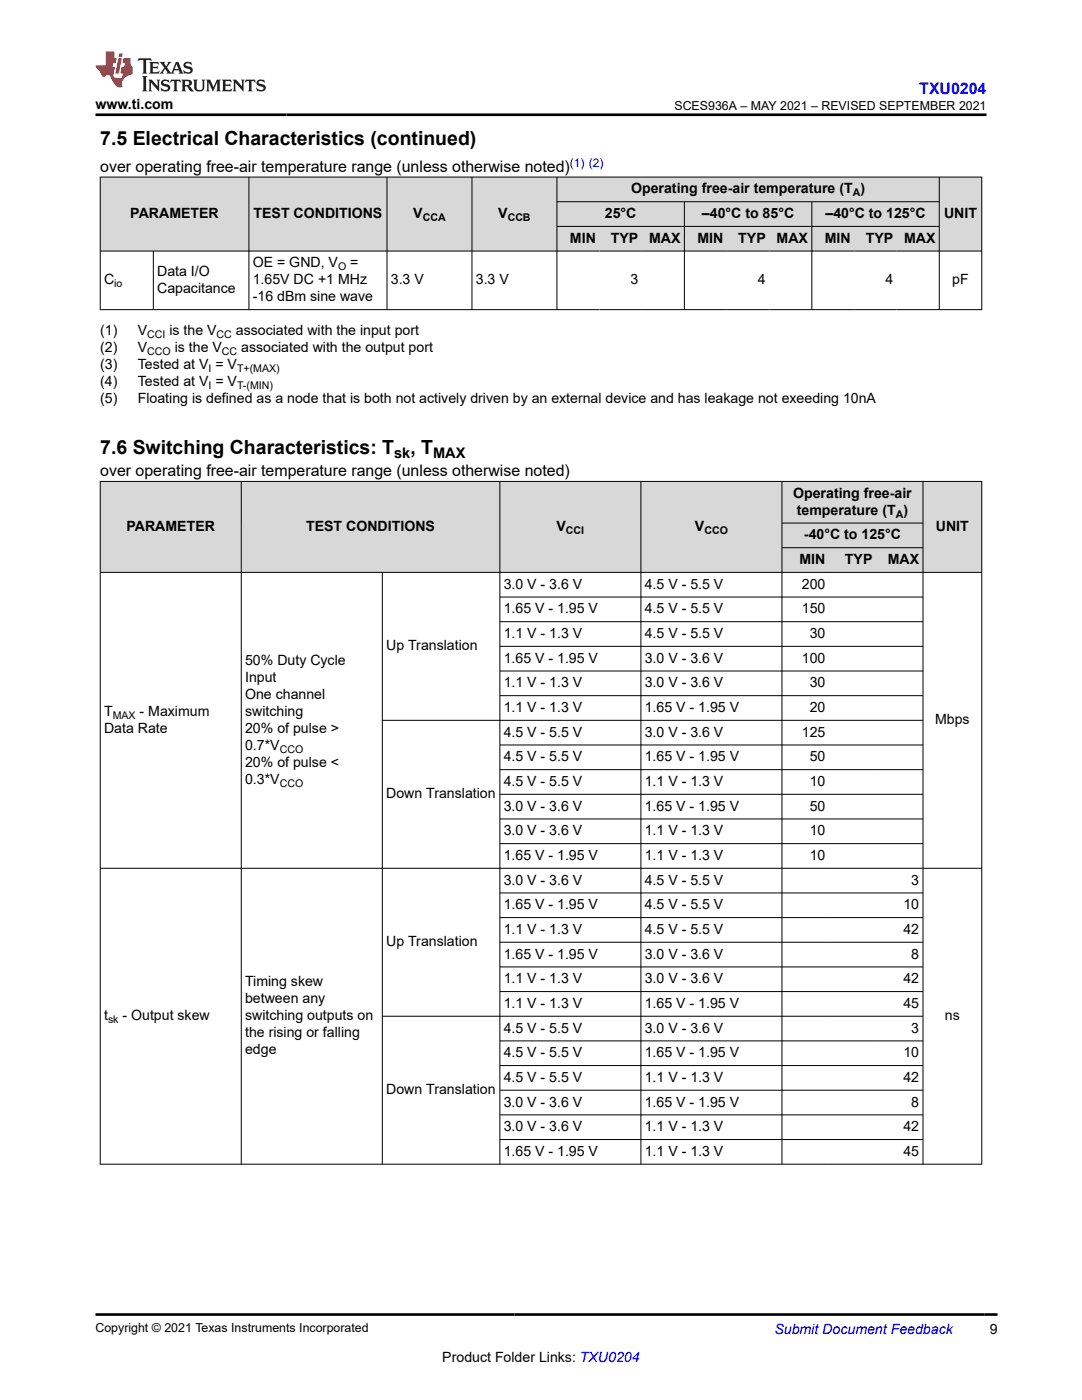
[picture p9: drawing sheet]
<svg xmlns="http://www.w3.org/2000/svg" width="216mm" height="279mm" viewBox="0 0 216 279" stroke-linecap="round" stroke-linejoin="round" font-family="sans-serif">
<defs><g id="words">
<g font-size="3.9">
<text x="20" y="28.8">7.5 Electrical Characteristics (continued)</text>
<text x="20" y="90.6">7.6 Switching Characteristics: T</text>
<text x="81.9" y="90.6">, T</text>
</g>
<text font-size="3.2" fill="#00f" x="183.4" y="18.7">TXU0204</text>
<g font-size="3.2">
<text x="20" y="34.3">over operating free-air temperature range (unless otherwise noted)</text>
<text x="20" y="95">over operating free-air temperature range (unless otherwise noted)</text>
</g>
<g font-size="2.9">
<text x="78.7" y="91.4">sk</text>
<text x="86.4" y="91.4">MAX</text>
</g>
<g font-size="2.8">
<text x="19" y="21.8">www.ti.com</text>
<text x="125.9" y="38.6">Operating free-air temperature (T )</text>
<text x="26" y="43.5">PARAMETER</text>
<text x="50.6" y="43.5">TEST CONDITIONS</text>
<text x="82.5" y="43.5">V</text>
<text x="99.4" y="43.5">V</text>
<text x="120.7" y="43.5">25°C</text>
<text x="140.1" y="43.5">–40°C to 85°C</text>
<text x="164.7" y="43.5">–40°C to 125°C</text>
<text x="188.4" y="43.5">UNIT</text>
<text x="50.4" y="53.4">OE = GND, V</text>
<text x="69.9" y="53.4">=</text>
<text x="113.7" y="48.5">MIN</text>
<text x="121.9" y="48.5">TYP</text>
<text x="129.5" y="48.5">MAX</text>
<text x="139.2" y="48.5">MIN</text>
<text x="147.3" y="48.5">TYP</text>
<text x="155" y="48.5">MAX</text>
<text x="164.6" y="48.5">MIN</text>
<text x="172.8" y="48.5">TYP</text>
<text x="180.4" y="48.5">MAX</text>
<text x="20.8" y="56.8">C</text>
<text x="31.4" y="55.1">Data I/O</text>
<text x="31.4" y="58.5">Capacitance</text>
<text x="50.4" y="56.8">1.65V DC +1 MHz</text>
<text x="78" y="56.8">3.3 V</text>
<text x="94.9" y="56.8">3.3 V</text>
<text x="125.8" y="56.8">3</text>
<text x="151.2" y="56.8">4</text>
<text x="176.7" y="56.8">4</text>
<text x="190" y="56.8">pF</text>
<text x="50.4" y="60.2">-16 dBm sine wave</text>
<text x="20" y="67">(1)</text>
<text x="20" y="70.3">(2)</text>
<text x="27.5" y="67">V</text>
<text x="27.5" y="70.3">V</text>
<text x="33.8" y="67">is the V</text>
<text x="34.9" y="70.3">is the V</text>
<text x="47.1" y="67">associated with the input port</text>
<text x="48.1" y="70.3">associated with the output port</text>
<text x="20" y="73.7">(3)</text>
<text x="20" y="77.1">(4)</text>
<text x="27.5" y="77.1">Tested at V = V</text>
<text x="27.5" y="73.7">Tested at V = V</text>
<text x="20" y="80.5">(5)</text>
<text x="27.5" y="80.5">Floating is defined as a node that is both not actively driven by an external device and has leakage not exeeding 10nA</text>
<text x="158.3" y="99.4">Operating free-air</text>
<text x="25.2" y="106">PARAMETER</text>
<text x="61.1" y="106">TEST CONDITIONS</text>
<text x="111" y="106">V</text>
<text x="138.7" y="106">V</text>
<text x="159" y="102.7">temperature (T )</text>
<text x="160.4" y="107.7">-40°C to 125°C</text>
<text x="186.7" y="106">UNIT</text>
<text x="159.5" y="112.6">MIN</text>
<text x="168.6" y="112.6">TYP</text>
<text x="177.1" y="112.6">MAX</text>
<text x="100.5" y="117.5">3.0 V - 3.6 V</text>
<text x="128.7" y="117.5">4.5 V - 5.5 V</text>
<text x="160" y="117.5">200</text>
<text x="100.5" y="122.4">1.65 V - 1.95 V</text>
<text x="128.7" y="122.4">4.5 V - 5.5 V</text>
<text x="160" y="122.4">150</text>
<text x="77.1" y="129.8">Up Translation</text>
<text x="100.5" y="127.3">1.1 V - 1.3 V</text>
<text x="128.7" y="127.3">4.5 V - 5.5 V</text>
<text x="161.6" y="127.3">30</text>
<text x="48.9" y="132.7">50% Duty Cycle</text>
<text x="48.9" y="136.1">Input</text>
<text x="100.5" y="132.3">1.65 V - 1.95 V</text>
<text x="100.5" y="137.2">1.1 V - 1.3 V</text>
<text x="128.7" y="132.3">3.0 V - 3.6 V</text>
<text x="128.7" y="137.2">3.0 V - 3.6 V</text>
<text x="160" y="132.3">100</text>
<text x="161.6" y="137.2">30</text>
<text x="20.8" y="142.9">T</text>
<text x="27.9" y="142.9">- Maximum</text>
<text x="48.9" y="139.5">One channel</text>
<text x="48.9" y="142.9">switching</text>
<text x="100.5" y="142.1">1.1 V - 1.3 V</text>
<text x="128.7" y="142.1">1.65 V - 1.95 V</text>
<text x="161.6" y="142.1">20</text>
<text x="20.8" y="146.3">Data Rate</text>
<text x="48.9" y="146.3">20% of pulse &gt;</text>
<text x="48.9" y="149.7">0.7*V</text>
<text x="100.5" y="147">4.5 V - 5.5 V</text>
<text x="128.7" y="147">3.0 V - 3.6 V</text>
<text x="160" y="147">125</text>
<text x="186.6" y="144.6">Mbps</text>
<text x="48.9" y="153">20% of pulse &lt;</text>
<text x="100.5" y="152">4.5 V - 5.5 V</text>
<text x="128.7" y="152">1.65 V - 1.95 V</text>
<text x="161.6" y="152">50</text>
<text x="48.9" y="156.4">0.3*V</text>
<text x="77.1" y="159.3">Down Translation</text>
<text x="100.5" y="156.9">4.5 V - 5.5 V</text>
<text x="100.5" y="161.8">3.0 V - 3.6 V</text>
<text x="128.7" y="156.9">1.1 V - 1.3 V</text>
<text x="128.7" y="161.8">1.65 V - 1.95 V</text>
<text x="161.6" y="156.9">10</text>
<text x="161.6" y="161.8">50</text>
<text x="100.5" y="166.7">3.0 V - 3.6 V</text>
<text x="128.7" y="166.7">1.1 V - 1.3 V</text>
<text x="161.6" y="166.7">10</text>
<text x="100.5" y="171.6">1.65 V - 1.95 V</text>
<text x="128.7" y="171.6">1.1 V - 1.3 V</text>
<text x="161.6" y="171.6">10</text>
<text x="100.5" y="176.6">3.0 V - 3.6 V</text>
<text x="128.7" y="176.6">4.5 V - 5.5 V</text>
<text x="181.8" y="176.6">3</text>
<text x="100.5" y="181.5">1.65 V - 1.95 V</text>
<text x="128.7" y="181.5">4.5 V - 5.5 V</text>
<text x="180.3" y="181.5">10</text>
<text x="77.1" y="188.9">Up Translation</text>
<text x="100.5" y="186.4">1.1 V - 1.3 V</text>
<text x="100.5" y="191.3">1.65 V - 1.95 V</text>
<text x="128.7" y="186.4">4.5 V - 5.5 V</text>
<text x="128.7" y="191.3">3.0 V - 3.6 V</text>
<text x="180.3" y="186.4">42</text>
<text x="181.8" y="191.3">8</text>
<text x="48.9" y="196.9">Timing skew</text>
<text x="100.5" y="196.2">1.1 V - 1.3 V</text>
<text x="128.7" y="196.2">3.0 V - 3.6 V</text>
<text x="180.3" y="196.2">42</text>
<text x="20.8" y="203.6">t</text>
<text x="24.5" y="203.6">- Output skew</text>
<text x="48.9" y="200.2">between any</text>
<text x="48.9" y="203.6">switching outputs on</text>
<text x="100.5" y="201.2">1.1 V - 1.3 V</text>
<text x="128.7" y="201.2">1.65 V - 1.95 V</text>
<text x="180.3" y="201.2">45</text>
<text x="188.5" y="203.6">ns</text>
<text x="48.9" y="207">the rising or falling</text>
<text x="100.5" y="206.1">4.5 V - 5.5 V</text>
<text x="128.7" y="206.1">3.0 V - 3.6 V</text>
<text x="181.8" y="206.1">3</text>
<text x="48.9" y="210.4">edge</text>
<text x="100.5" y="211">4.5 V - 5.5 V</text>
<text x="100.5" y="215.9">4.5 V - 5.5 V</text>
<text x="128.7" y="211">1.65 V - 1.95 V</text>
<text x="128.7" y="215.9">1.1 V - 1.3 V</text>
<text x="180.3" y="211">10</text>
<text x="180.3" y="215.9">42</text>
<text x="77.1" y="218.4">Down Translation</text>
<text x="100.5" y="220.8">3.0 V - 3.6 V</text>
<text x="128.7" y="220.8">1.65 V - 1.95 V</text>
<text x="181.8" y="220.8">8</text>
<text x="100.5" y="225.8">3.0 V - 3.6 V</text>
<text x="128.7" y="225.8">1.1 V - 1.3 V</text>
<text x="180.3" y="225.8">42</text>
<text x="100.5" y="230.7">1.65 V - 1.95 V</text>
<text x="128.7" y="230.7">1.1 V - 1.3 V</text>
<text x="180.3" y="230.7">45</text>
<text x="197.5" y="266.1">9</text>
<text x="88.3" y="271.7">Product Folder Links: TXU0204</text>
</g>
<text font-size="2.8" fill="#00f" x="154.5" y="266.2">Submit Document Feedback</text>
<g font-size="2.5">
<text x="134.6" y="21.9">SCES936A – MAY 2021 – REVISED SEPTEMBER 2021</text>
<text x="19" y="265.9">Copyright © 2021 Texas Instruments Incorporated</text>
</g>
<text font-size="2.4" fill="#00f" x="113.7" y="33.2">(1) (2)</text>
<g font-size="2.1">
<text x="170.2" y="39.2">A</text>
<text x="84.3" y="44.1">CCA</text>
<text x="101.3" y="44.1">CCB</text>
<text x="67.5" y="53.9">O</text>
<text x="22.8" y="57.3">io</text>
<text x="29.4" y="70.9">CCO</text>
<text x="29.4" y="67.5">CCI</text>
<text x="43.2" y="67.5">CC</text>
<text x="44.3" y="70.9">CC</text>
<text x="41.6" y="77.7">I</text>
<text x="41.6" y="74.3">I</text>
<text x="47.3" y="74.3">T+(MAX)</text>
<text x="47.3" y="77.7">T-(MIN)</text>
<text x="112.9" y="106.5">CCI</text>
<text x="140.5" y="106.5">CCO</text>
<text x="178.7" y="103.3">A</text>
<text x="22.5" y="143.4">MAX</text>
<text x="55.8" y="150.2">CCO</text>
<text x="55.8" y="157">CCO</text>
<text x="21.6" y="204.2">sk</text>
</g>
</g></defs>
<g fill="#d8d8d8">
<path d="M20 35.3h175.9v5h-175.9z" fill-rule="evenodd"/>
<path d="M20.1 35.4h29.5v14.6h-29.5z" fill-rule="evenodd"/>
<path d="M49.7 35.4h27.5v14.6h-27.5z" fill-rule="evenodd"/>
<path d="M77.3 35.4h16.8v14.6h-16.8z" fill-rule="evenodd"/>
<path d="M94.2 35.4h16.9v14.6h-16.9z" fill-rule="evenodd"/>
<path d="M111.2 35.4h76.2v4.8h-76.2z" fill-rule="evenodd"/>
<path d="M187.5 35.4h8.3v14.6h-8.3z" fill-rule="evenodd"/>
<path d="M111.2 40.3h25.3v4.8h-25.3z" fill-rule="evenodd"/>
<path d="M136.6 40.3h25.3v4.8h-25.3z" fill-rule="evenodd"/>
<path d="M162.1 40.3h25.3v4.8h-25.3z" fill-rule="evenodd"/>
<path d="M111.2 45.2h8.4v4.8h-8.4z" fill-rule="evenodd"/>
<path d="M119.6 45.2h8.5v4.8h-8.5z" fill-rule="evenodd"/>
<path d="M128.1 45.2h8.4v4.8h-8.4z" fill-rule="evenodd"/>
<path d="M136.6 45.2h8.4v4.8h-8.4z" fill-rule="evenodd"/>
<path d="M145 45.2h8.5v4.8h-8.5z" fill-rule="evenodd"/>
<path d="M153.5 45.2h8.4v4.8h-8.4z" fill-rule="evenodd"/>
<path d="M162.1 45.2h8.4v4.8h-8.4z" fill-rule="evenodd"/>
<path d="M170.5 45.2h8.4v4.8h-8.4z" fill-rule="evenodd"/>
<path d="M178.9 45.2h8.5v4.8h-8.5z" fill-rule="evenodd"/>
</g>
<g fill="none" stroke="#000" stroke-width=".2">
<path d="M19.9 35.3h176.1M20 35.3v26.6M49.7 35.3v26.6M77.2 35.3v26.6M94.2 35.3v26.6M111.1 35.3v26.6M187.4 35.3v26.6M195.9 35.3v26.6M19.9 50.1h176.1M30.6 50.1v11.8M111.1 40.3h76.4M111.1 45.2h76.4"/>
<path d="M136.6 40.3v21.6M162 40.3v21.6M19.9 61.8h176.1"/>
</g>
<g fill="#d8d8d8">
<path d="M20 96.1h175.9v8.3h-175.9z" fill-rule="evenodd"/>
<path d="M20.1 96.1h28v18.1h-28z" fill-rule="evenodd"/>
<path d="M48.2 96.1h51.5v18.1h-51.5z" fill-rule="evenodd"/>
<path d="M99.8 96.1h28v18.1h-28z" fill-rule="evenodd"/>
<path d="M127.9 96.1h28.1v18.1h-28.1z" fill-rule="evenodd"/>
<path d="M156.1 96.1h28v8.2h-28z" fill-rule="evenodd"/>
<path d="M184.2 96.1h11.6v18.1h-11.6z" fill-rule="evenodd"/>
<path d="M156.1 104.4h28v4.8h-28z" fill-rule="evenodd"/>
<path d="M156.1 109.4h9.3v4.8h-9.3z" fill-rule="evenodd"/>
<path d="M165.4 109.4h9.4v4.8h-9.4z" fill-rule="evenodd"/>
<path d="M174.8 109.4h9.3v4.8h-9.3z" fill-rule="evenodd"/>
</g>
<g fill="none" stroke="#000" stroke-width=".2">
<path d="M19.9 96.1h176.1M20 96v136.4M48.1 96v136.4M99.7 96v136.4M127.9 96v136.4M156 96v136.4M184.2 96v136.4M195.9 96v136.4M19.9 114.2h176.1M76.3 114.2v118.2M99.7 119.2h84.5M156 104.4h28.2"/>
<path d="M156 109.3h28.2M99.7 124.1h84.5M99.7 129h84.5M99.7 133.9h84.5M99.7 138.8h84.5M76.3 143.8h107.9M99.7 148.7h84.5M99.7 153.6h84.5M99.7 158.5h84.5M19.9 173.3h176.1M99.7 163.4h84.5M99.7 168.4h84.5"/>
<path d="M99.7 178.2h84.5M99.7 183.1h84.5M99.7 188h84.5M99.7 193h84.5M99.7 197.9h84.5M76.3 202.8h107.9M99.7 207.7h84.5M99.7 212.7h84.5M99.7 217.6h84.5M19.9 232.3h176.1M99.7 222.5h84.5M99.7 227.4h84.5"/>
</g>
<path d="M27.7 11.6l-.2 .6 .5-.2h.6v.1v2.2l-.2 .4h1l-.2-.4v-2.2v-.1h.5l.5 .2-.1-.6zM29.8 12.4l.2 .3v1.6l-.2 .4h1.9l.1-.6a1.08 1.08 0 0 1-1.3 .2v-.7h.6l.4 .2v-.7l-.4 .2h-.6v-.5l.2-.2a1 1 0 0 1 1 .3l-.1-.5zM31.8 12.4l1 1.1-1 1.2h.9l-.2-.2 .4-.8 .5 .8-.2 .2h1.6l-.2-.2 .1-.5h1l.1 .5-.1 .2h.9l-.2-.4-.8-1.9h-.5l-1 2.1-.8-1.1 .9-1h-.8l.2 .2-.5 .6-.3-.6 .1-.2zM35.2 12.8l.4 1h-.8zM36.8 12.5a.65 .65 0 0 0-.2 .7 .65 .65 0 0 0 .6 .5l.7 .1 .1 .3a.79 .79 0 0 1-.7 .4 .79 .79 0 0 1-.7-.5l.1 .7 .2-.1a.93 .93 0 0 0 1.1 0 .93 .93 0 0 0 .4-.9 1.46 1.46 0 0 0-1.2-.6l-.1-.3a1.09 1.09 0 0 1 1.2 .2l-.2-.6-.1 .1-.6-.2zM28.4 15.2l.2 .4v2.2l-.2 .4h1l-.2-.4v-2.2l.2-.4zM29.6 15.9l.2 .4v1.5l-.2 .4h.8l-.3-.4v-1.3l1.7 1.8v-2l.2-.4h-.8l.2 .2 .1 1.1-1.2-1.3zM32.3 16a.65 .65 0 0 0-.2 .8 .65 .65 0 0 0 .7 .4l.6 .2 .1 .2a.79 .79 0 0 1-.7 .4 .79 .79 0 0 1-.7-.5l.1 .7 .2-.1a.93 .93 0 0 0 1.1 .1 .93 .93 0 0 0 .4-1 1.46 1.46 0 0 0-1.2-.5l-.1-.4a1.09 1.09 0 0 1 1.2 .2l-.2-.6-.1 .1-.6-.1zM34.1 15.9l-.1 .6a.63 .63 0 0 1 .7-.3l.1 1.6-.3 .4h1l-.2-.4v-1.6a.66 .66 0 0 1 .8 .3l-.1-.6zM36.2 15.9l.2 .4v1.5l-.2 .4h.9l-.2-.2v-.7h.5l.1 .2a.79 .79 0 0 0 1.2 .6l-1-.9a.61 .61 0 0 0 .6-.6 .61 .61 0 0 0-.5-.7zM36.9 16.2h.2a.47 .47 0 0 1 .5 .1 .47 .47 0 0 1 .1 .5l-.2 .1-.6 .1zM38.5 15.9l.2 .2a2.27 2.27 0 0 0 .4 2 1.04 1.04 0 0 0 1.7-.7v-1.3l.2-.2h-.8l.2 .4v1.1a.6 .6 0 0 1-.6 .6 .6 .6 0 0 1-.6-.6v-1.1l.3-.4zM41.1 15.9l.2 .4v1.5l-.2 .4h.7l-.2-.4v-1.4l.9 1.9 .8-1.9v1.4l-.2 .4h1l-.3-.4v-1.5l.3-.4h-.8l-.7 1.5-.7-1.5zM44.3 15.9l.2 .4v1.5l-.2 .4h1.9l.1-.6a1.09 1.09 0 0 1-1.3 .2v-.7h.6l.4 .2v-.6l-.4 .2h-.6v-.6l.2-.1a1.01 1.01 0 0 1 1 .3l-.1-.6zM46.4 15.9l.3 .4v1.5l-.3 .4h.8l-.2-.4v-1.3l1.6 1.8v-2l.2-.4h-.7l.2 .2v1.1l-1.2-1.3zM49 15.9l-.1 .6a.63 .63 0 0 1 .8-.3v1.6l-.3 .4h1l-.2-.4v-1.6a.66 .66 0 0 1 .8 .3l-.1-.6zM51.4 16a.65 .65 0 0 0-.2 .8 .65 .65 0 0 0 .6 .4l.6 .2 .2 .2a.79 .79 0 0 1-.8 .4 .79 .79 0 0 1-.6-.5l.1 .7 .2-.1a.93 .93 0 0 0 1 .1 .93 .93 0 0 0 .5-1 1.46 1.46 0 0 0-1.3-.5l-.1-.4a1.09 1.09 0 0 1 1.3 .2l-.2-.6-.2 .1-.5-.1z" fill="#231f20"/>
<path d="M21.1 10.3v2.7h-2.1l.1 .4 .9 1a.95 .95 0 0 0 .9 .9 .59 .59 0 0 1 .6-.4 .59 .59 0 0 1 .5 .3l.4 .8a1.59 1.59 0 0 0 2.1 1.4 1.61 1.61 0 0 1 1-2.3l1-.3-.1-1.5a1.59 1.59 0 0 1-.4-1.7h-1.4l-.2 .9h.5l-.1 .9h-.5l-.2 .9v.3l.4 .1-.2 .9h-.6a.73 .73 0 0 1-1.1-.7l.3-1.5h-.5l.2-.9h.5l.2-.9h-.5v-1.3zM23.6 11.6l-.6 3.1h.7l.6-3.1zM23.8 10.7l-.1 .6h.7l.1-.6z" fill="#ed1c24"/>
<path d="M19 22.9h177.8M19 262.3h180" fill="none" stroke="#000" stroke-width=".53"/>
<use href="#words"/>
</svg>
